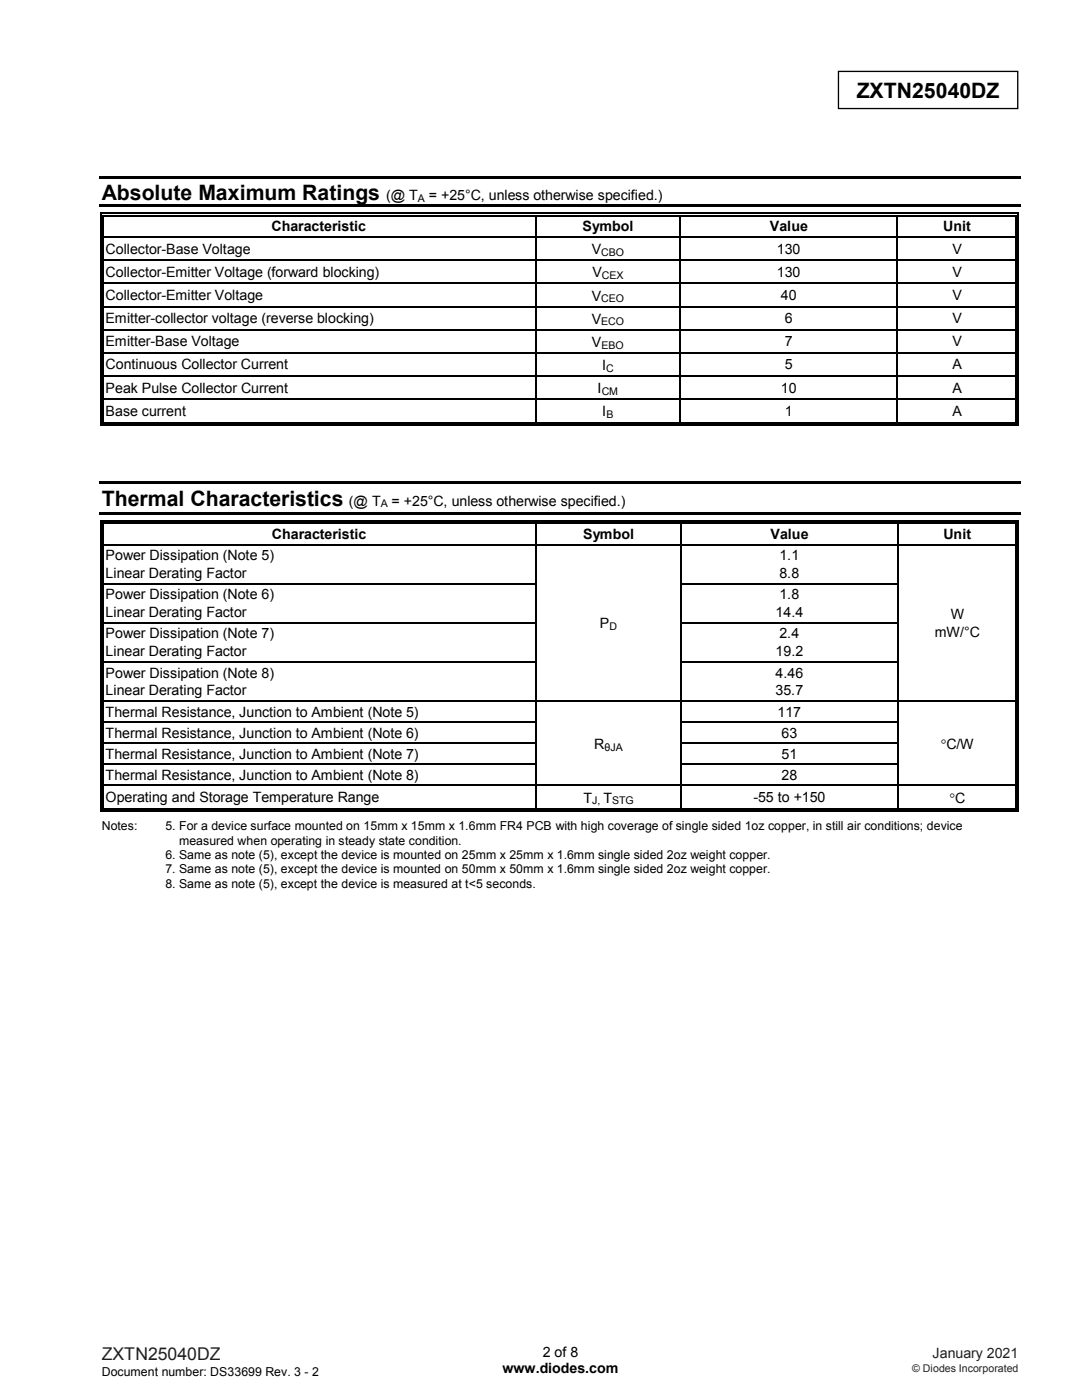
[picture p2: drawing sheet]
<svg xmlns="http://www.w3.org/2000/svg" width="216mm" height="279mm" viewBox="0 0 216 279" stroke-linecap="round" stroke-linejoin="round" font-family="sans-serif">
<defs><g id="words">
<g font-size="4.2">
<text x="170.9" y="19.6">ZXTN25040DZ</text>
<text x="20.3" y="39.9">Absolute Maximum Ratings</text>
<text x="20.3" y="100.9">Thermal Characteristics</text>
</g>
<text font-size="3.5" fill="#231f20" x="20.3" y="271.4">ZXTN25040DZ</text>
<g font-size="2.8">
<text x="77" y="39.9">(@ T</text>
<text x="85.6" y="39.9">= +25°C, unless otherwise specified.)</text>
<text x="54.2" y="46.1">Characteristic</text>
<text x="116.2" y="46.1">Symbol</text>
<text x="153.6" y="46.1">Value</text>
<text x="188.2" y="46.1">Unit</text>
<text x="21.1" y="50.6">Collector-Base Voltage</text>
<text x="118.1" y="50.8">V</text>
<text x="155" y="50.6">130</text>
<text x="190" y="50.6">V</text>
<text x="21.1" y="55.2">Collector-Emitter Voltage (forward blocking)</text>
<text x="21.1" y="59.9">Collector-Emitter Voltage</text>
<text x="118.1" y="60">V</text>
<text x="118.2" y="55.4">V</text>
<text x="155" y="55.2">130</text>
<text x="155.8" y="59.9">40</text>
<text x="190" y="59.9">V</text>
<text x="190" y="55.2">V</text>
<text x="21.1" y="64.5">Emitter-collector voltage (reverse blocking)</text>
<text x="118.1" y="64.6">V</text>
<text x="156.6" y="64.5">6</text>
<text x="190" y="64.5">V</text>
<text x="21.1" y="69.1">Emitter-Base Voltage</text>
<text x="118.1" y="69.2">V</text>
<text x="156.6" y="69.1">7</text>
<text x="190" y="69.1">V</text>
<text x="21.1" y="73.7">Continuous Collector Current</text>
<text x="120.1" y="73.9">I</text>
<text x="156.6" y="73.7">5</text>
<text x="190" y="73.7">A</text>
<text x="21.1" y="78.4">Peak Pulse Collector Current</text>
<text x="21.1" y="83">Base current</text>
<text x="119.3" y="78.5">I</text>
<text x="120.2" y="83.1">I</text>
<text x="155.8" y="78.4">10</text>
<text x="156.6" y="83">1</text>
<text x="190" y="78.4">A</text>
<text x="190" y="83">A</text>
<text x="69.6" y="100.9">(@ T</text>
<text x="78.1" y="100.9">= +25°C, unless otherwise specified.)</text>
<text x="54.3" y="107.5">Characteristic</text>
<text x="116.3" y="107.5">Symbol</text>
<text x="153.8" y="107.5">Value</text>
<text x="188.3" y="107.5">Unit</text>
<text x="21.1" y="111.8">Power Dissipation (Note 5)</text>
<text x="155.5" y="111.8">1.1</text>
<text x="21.1" y="115.3">Linear Derating Factor</text>
<text x="21.1" y="119.5">Power Dissipation (Note 6)</text>
<text x="155.5" y="115.3">8.8</text>
<text x="155.5" y="119.5">1.8</text>
<text x="21.1" y="123.1">Linear Derating Factor</text>
<text x="119.7" y="125.4">P</text>
<text x="154.8" y="123.1">14.4</text>
<text x="189.7" y="123.5">W</text>
<text x="21.1" y="127.4">Power Dissipation (Note 7)</text>
<text x="21.1" y="130.9">Linear Derating Factor</text>
<text x="154.8" y="130.9">19.2</text>
<text x="155.5" y="127.4">2.4</text>
<text x="186.5" y="127">mW/°C</text>
<text x="21.1" y="135.2">Power Dissipation (Note 8)</text>
<text x="154.8" y="135.2">4.46</text>
<text x="21.1" y="138.8">Linear Derating Factor</text>
<text x="21.1" y="143">Thermal Resistance, Junction to Ambient (Note 5)</text>
<text x="154.8" y="138.8">35.7</text>
<text x="155.2" y="143">117</text>
<text x="21.1" y="147.2">Thermal Resistance, Junction to Ambient (Note 6)</text>
<text x="118.6" y="149.5">R</text>
<text x="156" y="147.2">63</text>
<text x="187.7" y="149.4">°C/W</text>
<text x="21.1" y="151.4">Thermal Resistance, Junction to Ambient (Note 7)</text>
<text x="21.1" y="155.7">Thermal Resistance, Junction to Ambient (Note 8)</text>
<text x="156" y="151.4">51</text>
<text x="156" y="155.7">28</text>
<text x="21.1" y="160.1">Operating and Storage Temperature Range</text>
<text x="116.4" y="160.2">T</text>
<text x="120.4" y="160.2">T</text>
<text x="150.3" y="160.1">-55 to +150</text>
<text x="189.4" y="160.2">°C</text>
<text x="100.3" y="274">www.diodes.com</text>
<text x="108.3" y="270.8">2 of 8</text>
</g>
<text font-size="2.8" fill="#231f20" x="186.1" y="271.1">January 2021</text>
<g font-size="2.5">
<text x="20.3" y="165.7">Notes:</text>
<text x="33" y="165.7">5. For a device surface mounted on 15mm x 15mm x 1.6mm FR4 PCB with high coverage of single sided 1oz copper, in still air conditions; device</text>
<text x="33" y="171.4">6. Same as note (5), except the device is mounted on 25mm x 25mm x 1.6mm single sided 2oz weight copper.</text>
<text x="35.7" y="168.6">measured when operating in steady state condition.</text>
<text x="33" y="177.1">8. Same as note (5), except the device is measured at t&lt;5 seconds.</text>
<text x="33" y="174.3">7. Same as note (5), except the device is mounted on 50mm x 50mm x 1.6mm single sided 2oz weight copper.</text>
<text x="20.3" y="274.5">Document number: DS33699 Rev. 3 - 2</text>
</g>
<g font-size="2.1">
<text x="83.4" y="40.3">A</text>
<text x="120" y="51.1">CBO</text>
<text x="120.1" y="55.7">CEX</text>
<text x="120" y="60.3">CEO</text>
<text x="120" y="64.9">ECO</text>
<text x="120" y="69.6">EBO</text>
<text x="120.9" y="74.2">C</text>
<text x="120.1" y="78.8">CM</text>
<text x="121" y="83.4">B</text>
<text x="76" y="101.3">A</text>
<text x="121.6" y="125.7">D</text>
<text x="120.6" y="149.8">θJA</text>
<text x="118.2" y="160.5">J,</text>
<text x="122.1" y="160.5">STG</text>
</g>
<text font-size="2.1" fill="#231f20" x="182" y="273.7">© Diodes Incorporated</text>
</g></defs>
<path d="M167.3 14.3h35.8v7.4h-35.8z" fill="none" stroke="#000" stroke-width=".26"/>
<g fill="#000">
<path d="M19.8 35.1h183.9v.5h-183.9z" fill-rule="evenodd"/>
<path d="M19.8 40.9h183.9v.5h-183.9z" fill-rule="evenodd"/>
<path d="M19.8 96.1h183.9v.5h-183.9z" fill-rule="evenodd"/>
<path d="M19.8 102.2h183.9v.5h-183.9z" fill-rule="evenodd"/>
</g>
<g fill="#000">
<path d="M19.9 42.4h.3v.8h-.3zM19.9 42.4h.8v.3h-.8zM19.9 47.2h.3v.3h-.3zM19.9 51.8h.3v.3h-.3zM19.9 56.4h.3v.3h-.3zM20.4 42.9h.3v.3h-.3zM20.4 47.2h.3v.3h-.3zM20.4 51.8h.3v.3h-.3zM20.4 56.4h.3v.3h-.3zM106.8 43.2h.2zM106.8 42.4h.7v.3h-.7zM106.8 42.9h.7v.3h-.7z"/>
<path d="M106.8 47.2h.2v.3h-.2zM106.8 51.8h.2v.3h-.2zM106.8 56.4h.2v.3h-.2zM135.6 43.2h.3zM135.6 42.4h.8v.3h-.8zM135.6 42.9h.8v.3h-.8zM135.6 47.2h.3v.3h-.3zM135.6 51.8h.3v.3h-.3zM135.6 56.4h.3v.3h-.3zM178.9 43.2h.2zM178.9 42.4h.7v.3h-.7zM178.9 42.9h.7v.3h-.7z"/>
<path d="M178.9 47.2h.2v.3h-.2zM178.9 51.8h.2v.3h-.2zM178.9 56.4h.2v.3h-.2zM202.6 42.4h.7v.3h-.7zM202.6 42.9h.2v.3h-.2zM202.6 47.2h.2v.3h-.2zM202.6 51.8h.2v.3h-.2zM202.6 56.4h.2v.3h-.2zM203.1 42.4h.2v.8h-.2zM203.1 47.2h.2v.3h-.2zM203.1 51.8h.2v.3h-.2zM203.1 56.4h.2v.3h-.2z"/>
<path d="M19.9 61h.3v.3h-.3zM19.9 65.7h.3v.2h-.3zM19.9 70.3h.3v.2h-.3zM19.9 74.9h.3v.2h-.3zM19.9 79.5h.3v.3h-.3zM20.4 61h.3v.3h-.3zM20.4 65.7h.3v.2h-.3zM20.4 70.3h.3v.2h-.3zM20.4 74.9h.3v.2h-.3zM20.4 79.5h.3v.3h-.3zM106.8 61h.2v.3h-.2zM106.8 65.7h.2v.2h-.2z"/>
<path d="M106.8 70.3h.2v.2h-.2zM106.8 74.9h.2v.2h-.2zM106.8 79.5h.2v.3h-.2zM135.6 61h.3v.3h-.3zM135.6 65.7h.3v.2h-.3zM135.6 70.3h.3v.2h-.3zM135.6 74.9h.3v.2h-.3zM135.6 79.5h.3v.3h-.3zM178.9 61h.2v.3h-.2zM178.9 65.7h.2v.2h-.2zM178.9 70.3h.2v.2h-.2zM178.9 74.9h.2v.2h-.2z"/>
<path d="M178.9 79.5h.2v.3h-.2zM202.6 61h.2v.3h-.2zM202.6 65.7h.2v.2h-.2zM202.6 70.3h.2v.2h-.2zM202.6 74.9h.2v.2h-.2zM202.6 79.5h.2v.3h-.2zM203.1 61h.2v.3h-.2zM203.1 65.7h.2v.2h-.2zM203.1 70.3h.2v.2h-.2zM203.1 74.9h.2v.2h-.2zM203.1 79.5h.2v.3h-.2zM19.9 84.2h.3v.8h-.3z"/>
<path d="M19.9 84.7h.8v.3h-.8zM20.4 84.2h.3v.3h-.3zM106.8 84.2h.7v.3h-.7zM106.8 84.7h.7v.3h-.7zM135.6 84.2h.8v.3h-.8zM135.6 84.7h.8v.3h-.8zM178.9 84.2h.7v.3h-.7zM178.9 84.7h.7v.3h-.7zM202.6 84.7h.7v.3h-.7zM202.6 84.2h.2v.3h-.2zM203.1 84.2h.2v.8h-.2zM19.9 103.8h.3v.8h-.3z"/>
<path d="M19.9 103.8h.8v.3h-.8zM19.9 108.5h.3v.3h-.3zM19.9 116.3h.3v.3h-.3zM20.4 104.3h.3v.3h-.3zM20.4 108.5h.3v.3h-.3zM20.4 116.3h.3v.3h-.3zM106.9 104.6h.2zM106.9 103.8h.8v.3h-.8zM106.9 104.3h.8v.3h-.8zM106.9 108.5h.2v.3h-.2zM106.9 116.3h.2v.3h-.2zM135.8 104.6h.2z"/>
<path d="M135.8 103.8h.7v.3h-.7zM135.8 104.3h.7v.3h-.7zM135.8 108.5h.2v.3h-.2zM135.8 116.3h.2v.3h-.2zM179 104.6h.2zM179 103.8h.7v.3h-.7zM179 104.3h.7v.3h-.7zM179 108.5h.2v.3h-.2zM179 116.3h.2v.3h-.2zM202.6 103.8h.7v.3h-.7zM202.6 104.3h.2v.3h-.2zM202.6 108.5h.2v.3h-.2z"/>
<path d="M202.6 116.3h.2v.3h-.2zM203.1 103.8h.2v.8h-.2zM203.1 108.5h.2v.3h-.2zM203.1 116.3h.2v.3h-.2zM19.9 124.2h.3v.2h-.3zM19.9 132h.3v.2h-.3zM20.4 124.2h.3v.2h-.3zM20.4 132h.3v.2h-.3zM106.9 124.2h.2v.2h-.2zM106.9 132h.2v.2h-.2zM135.8 124.2h.2v.2h-.2zM135.8 132h.2v.2h-.2z"/>
<path d="M179 124.2h.2v.2h-.2zM179 132h.2v.2h-.2zM202.6 124.2h.2v.2h-.2zM202.6 132h.2v.2h-.2zM203.1 124.2h.2v.2h-.2zM203.1 132h.2v.2h-.2zM19.9 139.8h.3v.2h-.3zM19.9 144h.3v.2h-.3zM19.9 148.2h.3v.3h-.3zM19.9 152.4h.3v.3h-.3zM19.9 156.6h.3v.3h-.3zM20.4 139.8h.3v.2h-.3z"/>
<path d="M20.4 144h.3v.2h-.3zM20.4 148.2h.3v.3h-.3zM20.4 152.4h.3v.3h-.3zM20.4 156.6h.3v.3h-.3zM106.9 139.8h.2v.2h-.2zM106.9 144h.2v.2h-.2zM106.9 148.2h.2v.3h-.2zM106.9 152.4h.2v.3h-.2zM106.9 156.6h.2v.3h-.2zM135.8 139.8h.2v.2h-.2zM135.8 144h.2v.2h-.2zM135.8 148.2h.2v.3h-.2z"/>
<path d="M135.8 152.4h.2v.3h-.2zM135.8 156.6h.2v.3h-.2zM179 139.8h.2v.2h-.2zM179 144h.2v.2h-.2zM179 148.2h.2v.3h-.2zM179 152.4h.2v.3h-.2zM179 156.6h.2v.3h-.2zM202.6 139.8h.2v.2h-.2zM202.6 144h.2v.2h-.2zM202.6 148.2h.2v.3h-.2zM202.6 152.4h.2v.3h-.2zM202.6 156.6h.2v.3h-.2z"/>
<path d="M203.1 139.8h.2v.2h-.2zM203.1 144h.2v.2h-.2zM203.1 148.2h.2v.3h-.2zM203.1 152.4h.2v.3h-.2zM203.1 156.6h.2v.3h-.2zM19.9 161.3h.3v.8h-.3zM19.9 161.8h.8v.3h-.8zM20.4 161.3h.3v.2h-.3zM106.9 161.3h.8v.2h-.8zM106.9 161.8h.8v.3h-.8zM135.8 161.3h.7v.2h-.7zM135.8 161.8h.7v.3h-.7z"/>
<path d="M179 161.3h.7v.2h-.7zM179 161.8h.7v.3h-.7zM202.6 161.8h.7v.3h-.7zM202.6 161.3h.2v.2h-.2zM203.1 161.3h.2v.8h-.2z"/>
</g>
<g fill="none" stroke="#000" stroke-width=".25">
<path d="M20.1 43.2v4M20.1 47.5v4.3M20.1 52.1v4.3M20.1 56.7v4.3M20.6 43.2v4M20.6 47.5v4.3M20.6 52.1v4.3M20.6 56.7v4.3M20.7 42.5h86.1M20.7 43.1h86.1M20.7 47.3h86.1M20.7 51.9h86.1"/>
<path d="M20.7 56.6h86.1M106.9 43.2v4M106.9 47.5v4.3M106.9 52.1v4.3M106.9 56.7v4.3M107 47.3h28.6M107 51.9h28.6M107 56.6h28.6M107.5 42.5h28.1M107.5 43.1h28.1M135.8 43.2v4M135.8 47.5v4.3"/>
<path d="M135.8 52.1v4.3M135.8 56.7v4.3M135.9 47.3h43M135.9 51.9h43M135.9 56.6h43M136.4 42.5h42.5M136.4 43.1h42.5M179 43.2v4M179 47.5v4.3M179 52.1v4.3M179 56.7v4.3M179.1 47.3h23.5"/>
<path d="M179.1 51.9h23.5M179.1 56.6h23.5M179.6 42.5h23M179.6 43.1h23M202.7 43.2v4M202.7 47.5v4.3M202.7 52.1v4.3M202.7 56.7v4.3M203.2 43.2v4M203.2 47.5v4.3M203.2 52.1v4.3M203.2 56.7v4.3"/>
<path d="M20.1 61.3v4.4M20.1 65.9v4.4M20.1 70.5v4.4M20.1 75.1v4.4M20.1 79.8v4.4M20.6 61.3v4.4M20.6 65.9v4.4M20.6 70.5v4.4M20.6 75.1v4.4M20.6 79.8v4.4M20.7 61.2h86.1M20.7 65.8h86.1"/>
<path d="M20.7 70.4h86.1M20.7 75h86.1M20.7 79.7h86.1M106.9 61.3v4.4M106.9 65.9v4.4M106.9 70.5v4.4M106.9 75.1v4.4M106.9 79.8v4.4M107 61.2h28.6M107 65.8h28.6M107 70.4h28.6M107 75h28.6"/>
<path d="M107 79.7h28.6M135.8 61.3v4.4M135.8 65.9v4.4M135.8 70.5v4.4M135.8 75.1v4.4M135.8 79.8v4.4M135.9 61.2h43M135.9 65.8h43M135.9 70.4h43M135.9 75h43M135.9 79.7h43M179 61.3v4.4"/>
<path d="M179 65.9v4.4M179 70.5v4.4M179 75.1v4.4M179 79.8v4.4M179.1 61.2h23.5M179.1 65.8h23.5M179.1 70.4h23.5M179.1 75h23.5M179.1 79.7h23.5M202.7 61.3v4.4M202.7 65.9v4.4M202.7 70.5v4.4"/>
<path d="M202.7 75.1v4.4M202.7 79.8v4.4M203.2 61.3v4.4M203.2 65.9v4.4M203.2 70.5v4.4M203.2 75.1v4.4M203.2 79.8v4.4M20.7 84.8h86.1M20.7 84.3h86.1M107.5 84.8h28.1M107.5 84.3h28.1M136.4 84.8h42.5"/>
<path d="M136.4 84.3h42.5M179.6 84.8h23M179.6 84.3h23M20.1 104.6v3.9M20.1 108.8v7.5M20.1 116.6v7.6M20.6 104.6v3.9M20.6 108.8v7.5M20.6 116.6v7.6M20.7 103.9h86.2M20.7 104.4h86.2M20.7 108.7h86.2"/>
<path d="M20.7 116.5h86.2M107 104.6v3.9M107 108.8v7.5M107 116.6v7.6M107.1 108.7h28.7M107.7 103.9h28.1M107.7 104.4h28.1M135.9 104.6v3.9M135.9 108.8v7.5M135.9 116.6v7.6M136 108.7h43M136 116.5h43"/>
<path d="M136.5 103.9h42.5M136.5 104.4h42.5M179.1 104.6v3.9M179.1 108.8v7.5M179.1 116.6v7.6M179.2 108.7h23.4M179.7 103.9h22.9M179.7 104.4h22.9M202.7 104.6v3.9M202.7 108.8v7.5M202.7 116.6v7.6M203.2 104.6v3.9"/>
<path d="M203.2 108.8v7.5M203.2 116.6v7.6M20.1 124.4v7.6M20.1 132.2v7.6M20.6 124.4v7.6M20.6 132.2v7.6M20.7 124.3h86.2M20.7 132.1h86.2M20.7 139.9h86.2M107 124.4v7.6M107 132.2v7.6M107.1 139.9h28.7"/>
<path d="M135.9 124.4v7.6M135.9 132.2v7.6M136 124.3h43M136 132.1h43M136 139.9h43M179.1 124.4v7.6M179.1 132.2v7.6M179.2 139.9h23.4M202.7 124.4v7.6M202.7 132.2v7.6M203.2 124.4v7.6M203.2 132.2v7.6"/>
<path d="M20.1 140v4M20.1 144.2v4M20.1 148.5v3.9M20.1 152.7v3.9M20.1 156.9v4.4M20.6 140v4M20.6 144.2v4M20.6 148.5v3.9M20.6 152.7v3.9M20.6 156.9v4.4M20.7 144.1h86.2M20.7 148.3h86.2"/>
<path d="M20.7 152.6h86.2M20.7 156.8h86.2M107 140v4M107 144.2v4M107 148.5v3.9M107 152.7v3.9M107 156.9v4.4M107.1 156.8h28.7M135.9 140v4M135.9 144.2v4M135.9 148.5v3.9M135.9 152.7v3.9"/>
<path d="M135.9 156.9v4.4M136 144.1h43M136 148.3h43M136 152.6h43M136 156.8h43M179.1 140v4M179.1 144.2v4M179.1 148.5v3.9M179.1 152.7v3.9M179.1 156.9v4.4M179.2 156.8h23.4M202.7 140v4"/>
<path d="M202.7 144.2v4M202.7 148.5v3.9M202.7 152.7v3.9M202.7 156.9v4.4M203.2 140v4M203.2 144.2v4M203.2 148.5v3.9M203.2 152.7v3.9M203.2 156.9v4.4M20.7 161.9h86.2M20.7 161.4h86.2M107.7 161.9h28.1"/>
<path d="M107.7 161.4h28.1M136.5 161.9h42.5M136.5 161.4h42.5M179.7 161.9h22.9M179.7 161.4h22.9"/>
</g>
<use href="#words"/>
</svg>
